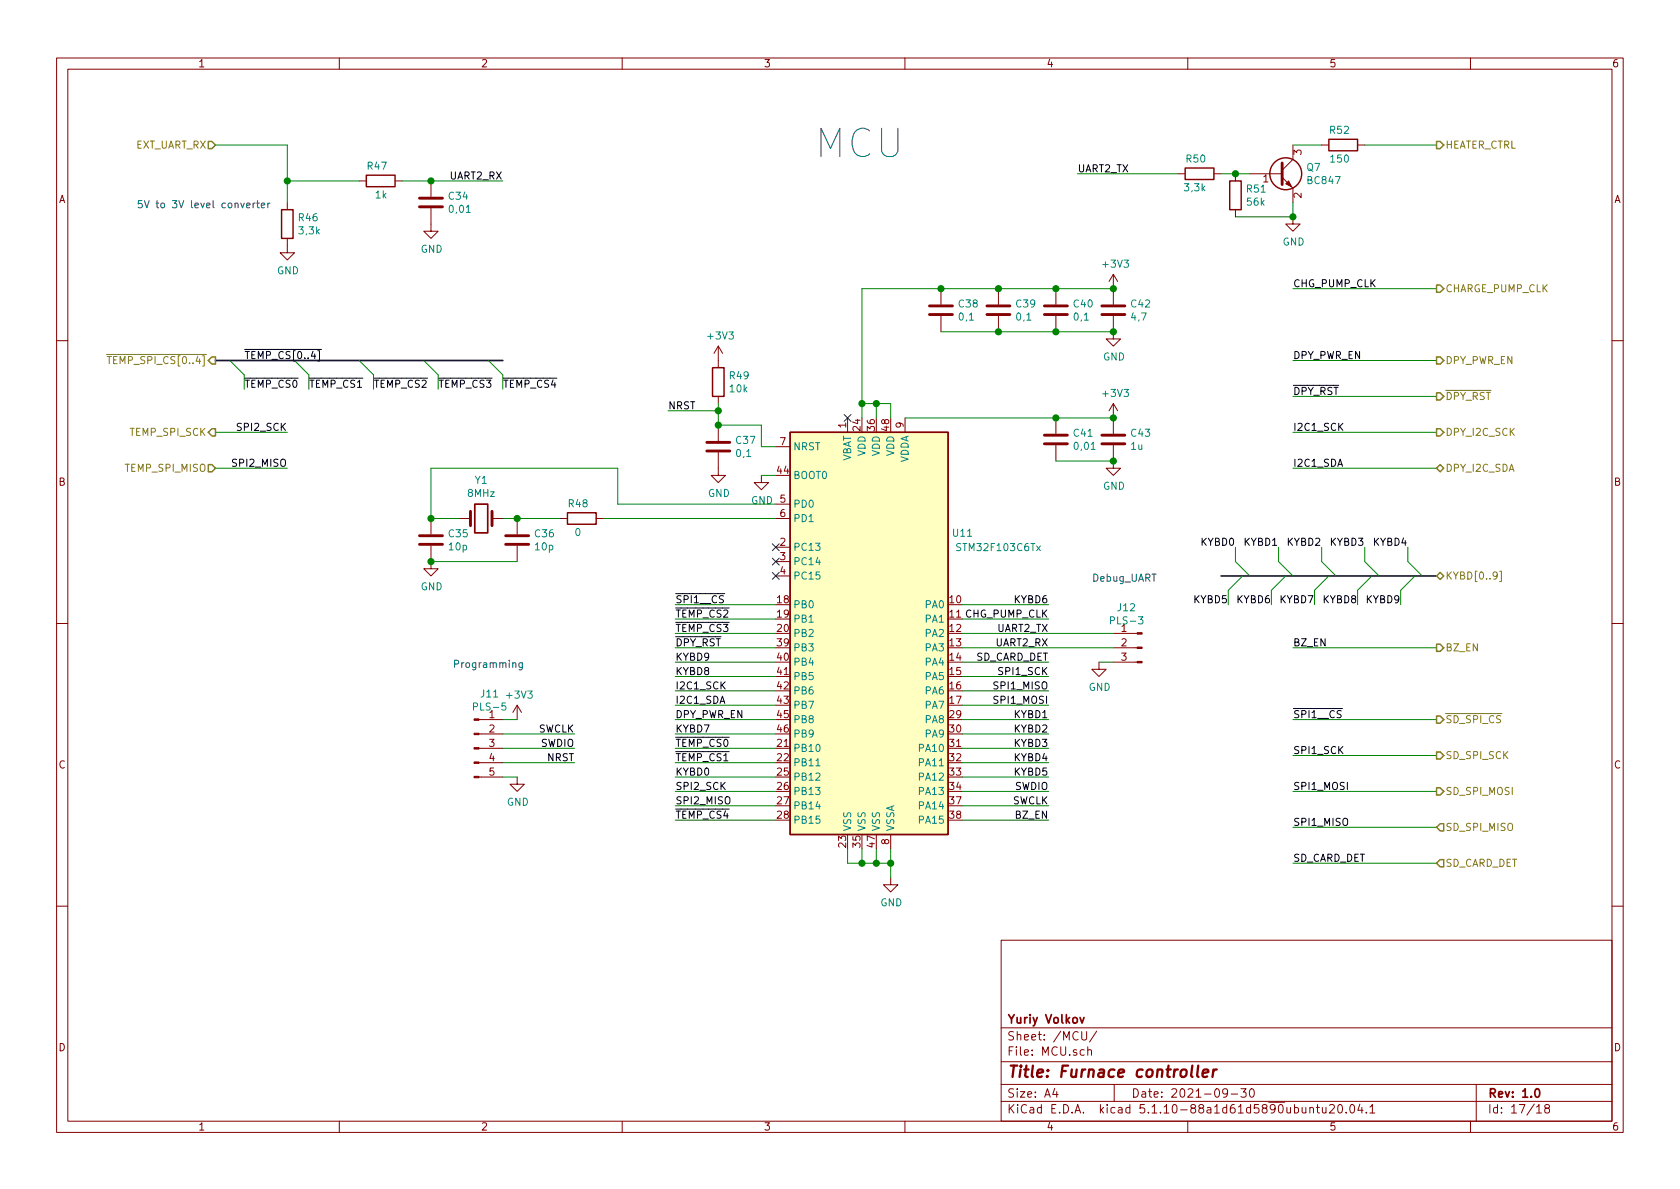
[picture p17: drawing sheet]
EESchema Schematic File Version 4
EELAYER 30 0
EELAYER END
$Descr A4 11693 8268
encoding utf-8
Sheet 17 18
Title "Furnace controller"
Date "2021-09-30"
Rev "1.0"
Comp "Yuriy Volkov"
Comment1 ""
Comment2 ""
Comment3 ""
Comment4 ""
$EndDescr
$Comp
L MCU_ST_STM32F1:STM32F103C6Tx U?
U 1 1
P 6100 4400
AR Path="/609CC27B" Ref="U?"  Part="1" 
AR Path="/609C9D41/609CC27B" Ref="U11"  Part="1" 
AR Path="/60B42F62/609CC27B" Ref="U?"  Part="1" 
F 0 "U11" H 6700 5100 50  0000 C CNN
F 1 "STM32F103C6Tx" H 6950 5000 50  0000 C CNN
F 2 "Package_QFP:LQFP-48_7x7mm_P0.5mm" H 5500 3000 50  0001 R CNN
F 3 "http://www.st.com/st-web-ui/static/active/en/resource/technical/document/datasheet/CD00210843.pdf" H 6100 4400 50  0001 C CNN
	1    6100 4400
	1    0    0    -1  
$EndComp
Text Notes 6300 1100 2    197  ~ 0
MCU\n
$Comp
L Device:R R?
U 1 1
P 5000 2650
AR Path="/60B4CB82" Ref="R?"  Part="1" 
AR Path="/609C9D41/60B4CB82" Ref="R49"  Part="1" 
AR Path="/60B42F62/60B4CB82" Ref="R?"  Part="1" 
F 0 "R49" H 5070 2696 50  0000 L CNN
F 1 "10k" H 5070 2605 50  0000 L CNN
F 2 "Resistor_SMD:R_0603_1608Metric_Pad0.98x0.95mm_HandSolder" V 4930 2650 50  0001 C CNN
F 3 "~" H 5000 2650 50  0001 C CNN
	1    5000 2650
	1    0    0    -1  
$EndComp
$Comp
L power:GND #PWR?
U 1 1
P 6200 6100
AR Path="/60B4CB88" Ref="#PWR?"  Part="1" 
AR Path="/609C9D41/60B4CB88" Ref="#PWR050"  Part="1" 
AR Path="/60B42F62/60B4CB88" Ref="#PWR?"  Part="1" 
F 0 "#PWR050" H 6200 5850 50  0001 C CNN
F 1 "GND" H 6205 5927 50  0000 C CNN
F 2 "" H 6200 6100 50  0001 C CNN
F 3 "" H 6200 6100 50  0001 C CNN
	1    6200 6100
	1    0    0    -1  
$EndComp
$Comp
L Device:C C?
U 1 1
P 6550 2150
AR Path="/60B4CB8E" Ref="C?"  Part="1" 
AR Path="/609C9D41/60B4CB8E" Ref="C38"  Part="1" 
AR Path="/60B42F62/60B4CB8E" Ref="C?"  Part="1" 
F 0 "C38" H 6665 2196 50  0000 L CNN
F 1 "0,1" H 6665 2105 50  0000 L CNN
F 2 "Capacitor_SMD:C_0603_1608Metric_Pad1.08x0.95mm_HandSolder" H 6588 2000 50  0001 C CNN
F 3 "~" H 6550 2150 50  0001 C CNN
	1    6550 2150
	1    0    0    -1  
$EndComp
$Comp
L power:+3V3 #PWR?
U 1 1
P 7750 2000
AR Path="/609CA6A8/60B4D7B8" Ref="#PWR?"  Part="1" 
AR Path="/609C9D41/60B4D7B8" Ref="#PWR051"  Part="1" 
AR Path="/60B42F62/60B4D7B8" Ref="#PWR?"  Part="1" 
F 0 "#PWR051" H 7750 1850 50  0001 C CNN
F 1 "+3V3" H 7765 2173 50  0000 C CNN
F 2 "" H 7750 2000 50  0001 C CNN
F 3 "" H 7750 2000 50  0001 C CNN
	1    7750 2000
	1    0    0    -1  
$EndComp
$Comp
L Device:C C?
U 1 1
P 7750 2150
AR Path="/60B4F8D6" Ref="C?"  Part="1" 
AR Path="/609CA6A8/609D24C0/60B4F8D6" Ref="C?"  Part="1" 
AR Path="/609CA6A8/60A08E0B/60B4F8D6" Ref="C?"  Part="1" 
AR Path="/609CA6A8/60A0A46E/60B4F8D6" Ref="C?"  Part="1" 
AR Path="/609CA6A8/60A0A500/60B4F8D6" Ref="C?"  Part="1" 
AR Path="/609CA6A8/60A0A922/60B4F8D6" Ref="C?"  Part="1" 
AR Path="/609CA6A8/60B4F8D6" Ref="C?"  Part="1" 
AR Path="/609CA6A8/60AE5653/60B4F8D6" Ref="C?"  Part="1" 
AR Path="/60A364EE/60B4F8D6" Ref="C?"  Part="1" 
AR Path="/609C9D41/60B4F8D6" Ref="C42"  Part="1" 
AR Path="/60B42F62/60B4F8D6" Ref="C?"  Part="1" 
F 0 "C42" H 7865 2196 50  0000 L CNN
F 1 "4,7" H 7865 2105 50  0000 L CNN
F 2 "Capacitor_SMD:C_1206_3216Metric_Pad1.33x1.80mm_HandSolder" H 7788 2000 50  0001 C CNN
F 3 "~" H 7750 2150 50  0001 C CNN
	1    7750 2150
	1    0    0    -1  
$EndComp
Wire Wire Line
	6200 5900 6200 6000
$Comp
L Device:C C?
U 1 1
P 6950 2150
AR Path="/60A4CF16" Ref="C?"  Part="1" 
AR Path="/609C9D41/60A4CF16" Ref="C39"  Part="1" 
AR Path="/60B42F62/60A4CF16" Ref="C?"  Part="1" 
F 0 "C39" H 7065 2196 50  0000 L CNN
F 1 "0,1" H 7065 2105 50  0000 L CNN
F 2 "Capacitor_SMD:C_0603_1608Metric_Pad1.08x0.95mm_HandSolder" H 6988 2000 50  0001 C CNN
F 3 "~" H 6950 2150 50  0001 C CNN
	1    6950 2150
	1    0    0    -1  
$EndComp
$Comp
L Device:C C?
U 1 1
P 7350 2150
AR Path="/60A4D090" Ref="C?"  Part="1" 
AR Path="/609C9D41/60A4D090" Ref="C40"  Part="1" 
AR Path="/60B42F62/60A4D090" Ref="C?"  Part="1" 
F 0 "C40" H 7465 2196 50  0000 L CNN
F 1 "0,1" H 7465 2105 50  0000 L CNN
F 2 "Capacitor_SMD:C_0603_1608Metric_Pad1.08x0.95mm_HandSolder" H 7388 2000 50  0001 C CNN
F 3 "~" H 7350 2150 50  0001 C CNN
	1    7350 2150
	1    0    0    -1  
$EndComp
$Comp
L Device:C C?
U 1 1
P 7350 3050
AR Path="/60A4D2CE" Ref="C?"  Part="1" 
AR Path="/609C9D41/60A4D2CE" Ref="C41"  Part="1" 
AR Path="/60B42F62/60A4D2CE" Ref="C?"  Part="1" 
F 0 "C41" H 7465 3096 50  0000 L CNN
F 1 "0,01" H 7465 3005 50  0000 L CNN
F 2 "Capacitor_SMD:C_0603_1608Metric_Pad1.08x0.95mm_HandSolder" H 7388 2900 50  0001 C CNN
F 3 "~" H 7350 3050 50  0001 C CNN
	1    7350 3050
	1    0    0    -1  
$EndComp
$Comp
L Device:C C?
U 1 1
P 7750 3050
AR Path="/60A4D379" Ref="C?"  Part="1" 
AR Path="/609C9D41/60A4D379" Ref="C43"  Part="1" 
AR Path="/60B42F62/60A4D379" Ref="C?"  Part="1" 
F 0 "C43" H 7865 3096 50  0000 L CNN
F 1 "1u" H 7865 3005 50  0000 L CNN
F 2 "Capacitor_SMD:C_0603_1608Metric_Pad1.08x0.95mm_HandSolder" H 7788 2900 50  0001 C CNN
F 3 "~" H 7750 3050 50  0001 C CNN
	1    7750 3050
	1    0    0    -1  
$EndComp
$Comp
L power:GND #PWR?
U 1 1
P 7750 2300
AR Path="/60A5067C" Ref="#PWR?"  Part="1" 
AR Path="/609C9D41/60A5067C" Ref="#PWR052"  Part="1" 
AR Path="/60B42F62/60A5067C" Ref="#PWR?"  Part="1" 
F 0 "#PWR052" H 7750 2050 50  0001 C CNN
F 1 "GND" H 7755 2127 50  0000 C CNN
F 2 "" H 7750 2300 50  0001 C CNN
F 3 "" H 7750 2300 50  0001 C CNN
	1    7750 2300
	1    0    0    -1  
$EndComp
$Comp
L power:GND #PWR?
U 1 1
P 7750 3200
AR Path="/60A508BF" Ref="#PWR?"  Part="1" 
AR Path="/609C9D41/60A508BF" Ref="#PWR054"  Part="1" 
AR Path="/60B42F62/60A508BF" Ref="#PWR?"  Part="1" 
F 0 "#PWR054" H 7750 2950 50  0001 C CNN
F 1 "GND" H 7755 3027 50  0000 C CNN
F 2 "" H 7750 3200 50  0001 C CNN
F 3 "" H 7750 3200 50  0001 C CNN
	1    7750 3200
	1    0    0    -1  
$EndComp
Connection ~ 7750 3200
Wire Wire Line
	7350 3200 7750 3200
$Comp
L Device:Crystal Y1
U 1 1
P 3350 3600
AR Path="/609C9D41/60A53D72" Ref="Y1"  Part="1" 
AR Path="/60B42F62/60A53D72" Ref="Y?"  Part="1" 
F 0 "Y1" H 3350 3868 50  0000 C CNN
F 1 "8MHz" H 3350 3777 50  0000 C CNN
F 2 "Crystal:Crystal_SMD_HC49-SD" H 3350 3600 50  0001 C CNN
F 3 "~" H 3350 3600 50  0001 C CNN
	1    3350 3600
	1    0    0    -1  
$EndComp
$Comp
L Device:C C?
U 1 1
P 3000 3750
AR Path="/60A55C72" Ref="C?"  Part="1" 
AR Path="/609C9D41/60A55C72" Ref="C35"  Part="1" 
AR Path="/60B42F62/60A55C72" Ref="C?"  Part="1" 
F 0 "C35" H 3115 3796 50  0000 L CNN
F 1 "10p" H 3115 3705 50  0000 L CNN
F 2 "Capacitor_SMD:C_0603_1608Metric_Pad1.08x0.95mm_HandSolder" H 3038 3600 50  0001 C CNN
F 3 "~" H 3000 3750 50  0001 C CNN
	1    3000 3750
	1    0    0    -1  
$EndComp
$Comp
L Device:C C?
U 1 1
P 3600 3750
AR Path="/60A56506" Ref="C?"  Part="1" 
AR Path="/609C9D41/60A56506" Ref="C36"  Part="1" 
AR Path="/60B42F62/60A56506" Ref="C?"  Part="1" 
F 0 "C36" H 3715 3796 50  0000 L CNN
F 1 "10p" H 3715 3705 50  0000 L CNN
F 2 "Capacitor_SMD:C_0603_1608Metric_Pad1.08x0.95mm_HandSolder" H 3638 3600 50  0001 C CNN
F 3 "~" H 3600 3750 50  0001 C CNN
	1    3600 3750
	1    0    0    -1  
$EndComp
$Comp
L power:GND #PWR?
U 1 1
P 3000 3900
AR Path="/60A57477" Ref="#PWR?"  Part="1" 
AR Path="/609C9D41/60A57477" Ref="#PWR044"  Part="1" 
AR Path="/60B42F62/60A57477" Ref="#PWR?"  Part="1" 
F 0 "#PWR044" H 3000 3650 50  0001 C CNN
F 1 "GND" H 3005 3727 50  0000 C CNN
F 2 "" H 3000 3900 50  0001 C CNN
F 3 "" H 3000 3900 50  0001 C CNN
	1    3000 3900
	1    0    0    -1  
$EndComp
Connection ~ 3000 3900
Wire Wire Line
	3000 3600 3200 3600
Wire Wire Line
	3500 3600 3600 3600
Wire Wire Line
	3900 3600 3600 3600
Connection ~ 3600 3600
Wire Wire Line
	3000 3900 3600 3900
$Comp
L Device:R R?
U 1 1
P 4050 3600
AR Path="/60A5E844" Ref="R?"  Part="1" 
AR Path="/609C9D41/60A5E844" Ref="R48"  Part="1" 
AR Path="/60B42F62/60A5E844" Ref="R?"  Part="1" 
F 0 "R48" V 4150 3550 50  0000 L CNN
F 1 "0" V 3950 3600 50  0000 L CNN
F 2 "Resistor_SMD:R_0603_1608Metric_Pad0.98x0.95mm_HandSolder" V 3980 3600 50  0001 C CNN
F 3 "~" H 4050 3600 50  0001 C CNN
	1    4050 3600
	0    -1   -1   0   
$EndComp
Wire Wire Line
	4300 3500 4300 3250
Wire Wire Line
	4300 3250 3000 3250
Wire Wire Line
	3000 3250 3000 3600
Connection ~ 3000 3600
$Comp
L power:GND #PWR?
U 1 1
P 5000 3250
AR Path="/60A77B5B" Ref="#PWR?"  Part="1" 
AR Path="/609C9D41/60A77B5B" Ref="#PWR048"  Part="1" 
AR Path="/60B42F62/60A77B5B" Ref="#PWR?"  Part="1" 
F 0 "#PWR048" H 5000 3000 50  0001 C CNN
F 1 "GND" H 5005 3077 50  0000 C CNN
F 2 "" H 5000 3250 50  0001 C CNN
F 3 "" H 5000 3250 50  0001 C CNN
	1    5000 3250
	1    0    0    -1  
$EndComp
$Comp
L power:+3V3 #PWR?
U 1 1
P 5000 2500
AR Path="/609CA6A8/60A78458" Ref="#PWR?"  Part="1" 
AR Path="/609C9D41/60A78458" Ref="#PWR047"  Part="1" 
AR Path="/60B42F62/60A78458" Ref="#PWR?"  Part="1" 
F 0 "#PWR047" H 5000 2350 50  0001 C CNN
F 1 "+3V3" H 5015 2673 50  0000 C CNN
F 2 "" H 5000 2500 50  0001 C CNN
F 3 "" H 5000 2500 50  0001 C CNN
	1    5000 2500
	1    0    0    -1  
$EndComp
$Comp
L power:GND #PWR?
U 1 1
P 5300 3300
AR Path="/60A78F77" Ref="#PWR?"  Part="1" 
AR Path="/609C9D41/60A78F77" Ref="#PWR049"  Part="1" 
AR Path="/60B42F62/60A78F77" Ref="#PWR?"  Part="1" 
F 0 "#PWR049" H 5300 3050 50  0001 C CNN
F 1 "GND" H 5305 3127 50  0000 C CNN
F 2 "" H 5300 3300 50  0001 C CNN
F 3 "" H 5300 3300 50  0001 C CNN
	1    5300 3300
	1    0    0    -1  
$EndComp
Wire Wire Line
	5400 3300 5300 3300
Wire Wire Line
	5000 2800 5000 2850
Wire Wire Line
	5300 2950 5300 3100
Wire Wire Line
	5300 3100 5400 3100
Connection ~ 5000 2950
Wire Wire Line
	4300 3500 5400 3500
Wire Wire Line
	4200 3600 5400 3600
$Comp
L power:+3V3 #PWR?
U 1 1
P 7750 2900
AR Path="/609CA6A8/60A96EAD" Ref="#PWR?"  Part="1" 
AR Path="/609C9D41/60A96EAD" Ref="#PWR053"  Part="1" 
AR Path="/60B42F62/60A96EAD" Ref="#PWR?"  Part="1" 
F 0 "#PWR053" H 7750 2750 50  0001 C CNN
F 1 "+3V3" H 7765 3073 50  0000 C CNN
F 2 "" H 7750 2900 50  0001 C CNN
F 3 "" H 7750 2900 50  0001 C CNN
	1    7750 2900
	1    0    0    -1  
$EndComp
Wire Wire Line
	6300 2900 7350 2900
Wire Wire Line
	6000 2900 6000 2800
Wire Wire Line
	6550 2300 6950 2300
Connection ~ 7750 2300
Connection ~ 6950 2300
Wire Wire Line
	6950 2300 7350 2300
Connection ~ 7350 2300
Wire Wire Line
	7350 2300 7750 2300
Wire Wire Line
	6000 2000 6550 2000
Connection ~ 7750 2000
Connection ~ 6550 2000
Wire Wire Line
	6550 2000 6950 2000
Connection ~ 6950 2000
Wire Wire Line
	6950 2000 7350 2000
Connection ~ 7350 2000
Wire Wire Line
	7350 2000 7750 2000
Wire Wire Line
	7350 2900 7750 2900
Connection ~ 7350 2900
Connection ~ 7750 2900
Text HLabel 10000 2500 2    50   Output ~ 0
DPY_PWR_EN
Text HLabel 10000 2750 2    50   Output ~ 0
~DPY_RST
Text HLabel 10000 3250 2    50   BiDi ~ 0
DPY_I2C_SDA
Text HLabel 10000 3000 2    50   Output ~ 0
DPY_I2C_SCK
Text HLabel 10000 2000 2    50   Output ~ 0
CHARGE_PUMP_CLK
Text HLabel 10000 4000 2    50   BiDi ~ 0
KYBD[0..9]
Text HLabel 1500 3250 0    50   Input ~ 0
TEMP_SPI_MISO
Text HLabel 1500 3000 0    50   Output ~ 0
TEMP_SPI_SCK
Text HLabel 1500 2500 0    50   Output ~ 0
~TEMP_SPI_CS[0..4]
Text HLabel 10000 4500 2    50   Output ~ 0
BZ_EN
Text HLabel 10000 5000 2    50   Output ~ 0
~SD_SPI_CS
Text HLabel 10000 5500 2    50   Output ~ 0
SD_SPI_MOSI
Text HLabel 10000 5250 2    50   Output ~ 0
SD_SPI_SCK
Text HLabel 10000 5750 2    50   Input ~ 0
SD_SPI_MISO
Text HLabel 1500 1000 0    50   Input ~ 0
EXT_UART_RX
Wire Wire Line
	6700 5500 7300 5500
Text Label 7300 5500 2    50   ~ 0
SWDIO
Wire Wire Line
	6700 5600 7300 5600
Text Label 7300 5600 2    50   ~ 0
SWCLK
Text Label 4650 2850 0    50   ~ 0
NRST
Wire Wire Line
	5000 2950 5300 2950
Text Notes 3150 4650 0    50   ~ 0
Programming
Text Label 4000 5300 2    50   ~ 0
NRST
Text Label 4000 5200 2    50   ~ 0
SWDIO
Text Label 4000 5100 2    50   ~ 0
SWCLK
$Comp
L power:GND #PWR?
U 1 1
P 3600 5400
AR Path="/60A6ADB8" Ref="#PWR?"  Part="1" 
AR Path="/609C9D41/60A6ADB8" Ref="#PWR046"  Part="1" 
AR Path="/60B42F62/60A6ADB8" Ref="#PWR?"  Part="1" 
F 0 "#PWR046" H 3600 5150 50  0001 C CNN
F 1 "GND" H 3605 5227 50  0000 C CNN
F 2 "" H 3600 5400 50  0001 C CNN
F 3 "" H 3600 5400 50  0001 C CNN
	1    3600 5400
	1    0    0    -1  
$EndComp
$Comp
L power:+3V3 #PWR?
U 1 1
P 3600 5000
AR Path="/609CA6A8/60A6B5AC" Ref="#PWR?"  Part="1" 
AR Path="/609C9D41/60A6B5AC" Ref="#PWR045"  Part="1" 
AR Path="/60B42F62/60A6B5AC" Ref="#PWR?"  Part="1" 
F 0 "#PWR045" H 3600 4850 50  0001 C CNN
F 1 "+3V3" H 3615 5173 50  0000 C CNN
F 2 "" H 3600 5000 50  0001 C CNN
F 3 "" H 3600 5000 50  0001 C CNN
	1    3600 5000
	1    0    0    -1  
$EndComp
Wire Wire Line
	3600 5000 3500 5000
Wire Wire Line
	4000 5100 3500 5100
Wire Wire Line
	4000 5200 3500 5200
Wire Wire Line
	4000 5300 3500 5300
Wire Wire Line
	3600 5400 3500 5400
Text Label 4700 5200 0    50   ~ 0
~TEMP_CS0
Text Label 4700 5300 0    50   ~ 0
~TEMP_CS1
Text Label 4700 4300 0    50   ~ 0
~TEMP_CS2
Text Label 4700 4400 0    50   ~ 0
~TEMP_CS3
Text Label 4700 5700 0    50   ~ 0
~TEMP_CS4
Wire Wire Line
	7300 4200 6700 4200
Wire Wire Line
	7300 4300 6700 4300
Wire Wire Line
	7300 4600 6700 4600
Wire Wire Line
	7300 4700 6700 4700
Wire Wire Line
	7300 4800 6700 4800
Text Label 7300 5700 2    50   ~ 0
BZ_EN
Wire Wire Line
	4700 4200 5400 4200
Wire Wire Line
	4700 5400 5400 5400
Wire Wire Line
	4700 5500 5400 5500
Wire Wire Line
	4700 5600 5400 5600
Wire Wire Line
	4700 5700 5400 5700
Text Label 4700 4800 0    50   ~ 0
I2C1_SCK
Text Label 4700 4900 0    50   ~ 0
I2C1_SDA
Wire Wire Line
	4700 4800 5400 4800
Wire Wire Line
	4700 4900 5400 4900
Text Label 7300 4400 2    50   ~ 0
UART2_TX
Text Label 7300 4500 2    50   ~ 0
UART2_RX
Text Notes 7600 4050 0    50   ~ 0
Debug_UART
$Comp
L power:GND #PWR?
U 1 1
P 7650 4600
AR Path="/60AA9C84" Ref="#PWR?"  Part="1" 
AR Path="/609C9D41/60AA9C84" Ref="#PWR055"  Part="1" 
AR Path="/60B42F62/60AA9C84" Ref="#PWR?"  Part="1" 
F 0 "#PWR055" H 7650 4350 50  0001 C CNN
F 1 "GND" H 7655 4427 50  0000 C CNN
F 2 "" H 7650 4600 50  0001 C CNN
F 3 "" H 7650 4600 50  0001 C CNN
	1    7650 4600
	1    0    0    -1  
$EndComp
Wire Wire Line
	7650 4600 7750 4600
Text Label 4700 5000 0    50   ~ 0
DPY_PWR_EN
Text Label 7300 4300 2    50   ~ 0
CHG_PUMP_CLK
Wire Wire Line
	4700 5000 5400 5000
Text Label 4700 5400 0    50   ~ 0
KYBD0
Text Label 7300 5000 2    50   ~ 0
KYBD1
Text Label 7300 5100 2    50   ~ 0
KYBD2
Text Label 7300 5200 2    50   ~ 0
KYBD3
Text Label 7300 5300 2    50   ~ 0
KYBD4
Text Label 7300 5400 2    50   ~ 0
KYBD5
Text Label 7300 4200 2    50   ~ 0
KYBD6
Text Label 4700 5100 0    50   ~ 0
KYBD7
Text Label 4700 4700 0    50   ~ 0
KYBD8
Text Label 4700 4600 0    50   ~ 0
KYBD9
Wire Wire Line
	4700 4500 5400 4500
Wire Wire Line
	4700 4600 5400 4600
Wire Wire Line
	4700 4700 5400 4700
Wire Wire Line
	4700 5100 5400 5100
Wire Wire Line
	4700 5200 5400 5200
Wire Wire Line
	4700 5300 5400 5300
Wire Wire Line
	6700 5700 7300 5700
Wire Wire Line
	6700 4900 7300 4900
Wire Wire Line
	6700 5300 7300 5300
Wire Wire Line
	6700 5400 7300 5400
Wire Wire Line
	6700 5000 7300 5000
Text Label 7500 1200 0    50   ~ 0
UART2_TX
Text Label 3500 1250 2    50   ~ 0
UART2_RX
Text Label 9000 5750 0    50   ~ 0
SPI1_MISO
Text Label 9000 5000 0    50   ~ 0
~SPI1__CS
Text Label 9000 5250 0    50   ~ 0
SPI1_SCK
Text Label 9000 5500 0    50   ~ 0
SPI1_MOSI
Text Label 2000 3000 2    50   ~ 0
SPI2_SCK
Text Label 2000 3250 2    50   ~ 0
SPI2_MISO
Text Label 2150 2700 0    50   ~ 0
~TEMP_CS1
Text Label 2600 2700 0    50   ~ 0
~TEMP_CS2
Text Label 3050 2700 0    50   ~ 0
~TEMP_CS3
Text Label 3500 2700 0    50   ~ 0
~TEMP_CS4
Entry Wire Line
	1600 2500 1700 2600
Entry Wire Line
	2050 2500 2150 2600
Entry Wire Line
	2500 2500 2600 2600
Entry Wire Line
	2950 2500 3050 2600
Entry Wire Line
	3400 2500 3500 2600
Wire Wire Line
	1700 2700 1700 2600
Wire Wire Line
	2150 2700 2150 2600
Wire Wire Line
	2600 2700 2600 2600
Wire Wire Line
	3050 2700 3050 2600
Wire Wire Line
	3500 2700 3500 2600
Text Label 9000 3000 0    50   ~ 0
I2C1_SCK
Text Label 9000 2500 0    50   ~ 0
DPY_PWR_EN
Wire Wire Line
	4700 4300 5400 4300
Text Label 4700 4500 0    50   ~ 0
~DPY_RST
Text Label 9000 4500 0    50   ~ 0
BZ_EN
Wire Wire Line
	1500 1000 2000 1000
Wire Wire Line
	1500 3000 2000 3000
Wire Wire Line
	1500 3250 2000 3250
Wire Wire Line
	9000 2000 10000 2000
Wire Wire Line
	9000 2500 10000 2500
Wire Wire Line
	9000 2750 10000 2750
Wire Wire Line
	9000 3000 10000 3000
Wire Wire Line
	9000 3250 10000 3250
Wire Wire Line
	9000 4500 10000 4500
Wire Wire Line
	9000 5000 10000 5000
Wire Wire Line
	9000 5250 10000 5250
Wire Wire Line
	9000 5500 10000 5500
Wire Wire Line
	9000 5750 10000 5750
$Comp
L Device:R R?
U 1 1
P 2000 1550
AR Path="/60ACA8BC" Ref="R?"  Part="1" 
AR Path="/609C9D41/60ACA8BC" Ref="R46"  Part="1" 
AR Path="/60B42F62/60ACA8BC" Ref="R?"  Part="1" 
F 0 "R46" H 2070 1596 50  0000 L CNN
F 1 "3,3k" H 2070 1505 50  0000 L CNN
F 2 "Resistor_SMD:R_0603_1608Metric_Pad0.98x0.95mm_HandSolder" V 1930 1550 50  0001 C CNN
F 3 "~" H 2000 1550 50  0001 C CNN
	1    2000 1550
	1    0    0    -1  
$EndComp
$Comp
L power:GND #PWR?
U 1 1
P 2000 1700
AR Path="/60ACF85F" Ref="#PWR?"  Part="1" 
AR Path="/609C9D41/60ACF85F" Ref="#PWR042"  Part="1" 
AR Path="/60B42F62/60ACF85F" Ref="#PWR?"  Part="1" 
F 0 "#PWR042" H 2000 1450 50  0001 C CNN
F 1 "GND" H 2005 1527 50  0000 C CNN
F 2 "" H 2000 1700 50  0001 C CNN
F 3 "" H 2000 1700 50  0001 C CNN
	1    2000 1700
	1    0    0    -1  
$EndComp
Text Notes 950  1450 0    50   ~ 0
5V to 3V level converter
Wire Wire Line
	2000 1000 2000 1250
Wire Wire Line
	2500 1250 2000 1250
Connection ~ 2000 1250
Wire Wire Line
	2000 1250 2000 1400
$Comp
L Device:R R?
U 1 1
P 2650 1250
AR Path="/60AF6532" Ref="R?"  Part="1" 
AR Path="/609C9D41/60AF6532" Ref="R47"  Part="1" 
AR Path="/60B42F62/60AF6532" Ref="R?"  Part="1" 
F 0 "R47" V 2750 1200 50  0000 L CNN
F 1 "1k" V 2550 1200 50  0000 L CNN
F 2 "Resistor_SMD:R_0603_1608Metric_Pad0.98x0.95mm_HandSolder" V 2580 1250 50  0001 C CNN
F 3 "~" H 2650 1250 50  0001 C CNN
	1    2650 1250
	0    -1   -1   0   
$EndComp
$Comp
L Device:C C?
U 1 1
P 3000 1400
AR Path="/60AFB0FE" Ref="C?"  Part="1" 
AR Path="/609C9D41/60AFB0FE" Ref="C34"  Part="1" 
AR Path="/60B42F62/60AFB0FE" Ref="C?"  Part="1" 
F 0 "C34" H 3115 1446 50  0000 L CNN
F 1 "0,01" H 3115 1355 50  0000 L CNN
F 2 "Capacitor_SMD:C_0603_1608Metric_Pad1.08x0.95mm_HandSolder" H 3038 1250 50  0001 C CNN
F 3 "~" H 3000 1400 50  0001 C CNN
	1    3000 1400
	1    0    0    -1  
$EndComp
$Comp
L power:GND #PWR?
U 1 1
P 3000 1550
AR Path="/60AFB104" Ref="#PWR?"  Part="1" 
AR Path="/609C9D41/60AFB104" Ref="#PWR043"  Part="1" 
AR Path="/60B42F62/60AFB104" Ref="#PWR?"  Part="1" 
F 0 "#PWR043" H 3000 1300 50  0001 C CNN
F 1 "GND" H 3005 1377 50  0000 C CNN
F 2 "" H 3000 1550 50  0001 C CNN
F 3 "" H 3000 1550 50  0001 C CNN
	1    3000 1550
	1    0    0    -1  
$EndComp
Wire Wire Line
	3500 1250 3000 1250
Connection ~ 3000 1250
Wire Wire Line
	3000 1250 2800 1250
$Comp
L Device:R R?
U 1 1
P 8350 1200
AR Path="/60B10008" Ref="R?"  Part="1" 
AR Path="/609C9D41/60B10008" Ref="R50"  Part="1" 
AR Path="/60B42F62/60B10008" Ref="R?"  Part="1" 
F 0 "R50" V 8450 1150 50  0000 L CNN
F 1 "3,3k" V 8250 1150 50  0000 L CNN
F 2 "Resistor_SMD:R_0603_1608Metric_Pad0.98x0.95mm_HandSolder" V 8280 1200 50  0001 C CNN
F 3 "~" H 8350 1200 50  0001 C CNN
	1    8350 1200
	0    -1   -1   0   
$EndComp
Wire Wire Line
	7500 1200 8200 1200
$Comp
L Transistor_BJT:BC847 Q7
U 1 1
P 8900 1200
F 0 "Q7" H 9091 1246 50  0000 L CNN
F 1 "BC847" H 9091 1155 50  0000 L CNN
F 2 "Package_TO_SOT_SMD:SOT-23" H 9100 1125 50  0001 L CIN
F 3 "http://www.infineon.com/dgdl/Infineon-BC847SERIES_BC848SERIES_BC849SERIES_BC850SERIES-DS-v01_01-en.pdf?fileId=db3a304314dca389011541d4630a1657" H 8900 1200 50  0001 L CNN
	1    8900 1200
	1    0    0    -1  
$EndComp
Text HLabel 10000 1000 2    50   Output ~ 0
HEATER_CTRL
Wire Wire Line
	9500 1000 10000 1000
$Comp
L Device:R R?
U 1 1
P 9350 1000
AR Path="/60AE8C55" Ref="R?"  Part="1" 
AR Path="/609C9D41/60AE8C55" Ref="R52"  Part="1" 
AR Path="/60B42F62/60AE8C55" Ref="R?"  Part="1" 
F 0 "R52" V 9450 950 50  0000 L CNN
F 1 "150" V 9250 950 50  0000 L CNN
F 2 "Resistor_SMD:R_0603_1608Metric_Pad0.98x0.95mm_HandSolder" V 9280 1000 50  0001 C CNN
F 3 "~" H 9350 1000 50  0001 C CNN
	1    9350 1000
	0    -1   -1   0   
$EndComp
$Comp
L Device:R R?
U 1 1
P 8600 1350
AR Path="/60AF1C85" Ref="R?"  Part="1" 
AR Path="/609C9D41/60AF1C85" Ref="R51"  Part="1" 
AR Path="/60B42F62/60AF1C85" Ref="R?"  Part="1" 
F 0 "R51" H 8670 1396 50  0000 L CNN
F 1 "56k" H 8670 1305 50  0000 L CNN
F 2 "Resistor_SMD:R_0603_1608Metric_Pad0.98x0.95mm_HandSolder" V 8530 1350 50  0001 C CNN
F 3 "~" H 8600 1350 50  0001 C CNN
	1    8600 1350
	1    0    0    -1  
$EndComp
$Comp
L power:GND #PWR?
U 1 1
P 9000 1500
AR Path="/60AF59E1" Ref="#PWR?"  Part="1" 
AR Path="/609C9D41/60AF59E1" Ref="#PWR056"  Part="1" 
AR Path="/60B42F62/60AF59E1" Ref="#PWR?"  Part="1" 
F 0 "#PWR056" H 9000 1250 50  0001 C CNN
F 1 "GND" H 9005 1327 50  0000 C CNN
F 2 "" H 9000 1500 50  0001 C CNN
F 3 "" H 9000 1500 50  0001 C CNN
	1    9000 1500
	1    0    0    -1  
$EndComp
Wire Wire Line
	8500 1200 8600 1200
Wire Wire Line
	8600 1200 8700 1200
Connection ~ 8600 1200
Wire Wire Line
	9000 1000 9200 1000
Wire Wire Line
	9000 1400 9000 1500
Wire Wire Line
	8600 1500 9000 1500
Connection ~ 9000 1500
Text Label 1700 2700 0    50   ~ 0
~TEMP_CS0
NoConn ~ 5400 3800
NoConn ~ 5400 3900
NoConn ~ 5400 4000
NoConn ~ 5900 2900
Wire Wire Line
	9750 4100 9750 4200
Wire Wire Line
	9800 3900 9800 3800
Wire Wire Line
	9450 4100 9450 4200
Wire Wire Line
	9500 3900 9500 3800
Wire Wire Line
	9200 3900 9200 3800
Wire Wire Line
	9150 4100 9150 4200
Wire Wire Line
	8900 3900 8900 3800
Wire Wire Line
	8850 4100 8850 4200
Wire Wire Line
	8600 3900 8600 3800
Wire Wire Line
	8550 4200 8550 4100
Entry Wire Line
	9850 4000 9750 4100
Entry Wire Line
	9550 4000 9450 4100
Entry Wire Line
	9250 4000 9150 4100
Entry Wire Line
	8950 4000 8850 4100
Entry Wire Line
	8650 4000 8550 4100
Entry Wire Line
	8600 3900 8700 4000
Entry Wire Line
	8900 3900 9000 4000
Entry Wire Line
	9200 3900 9300 4000
Entry Wire Line
	9500 3900 9600 4000
Entry Wire Line
	9900 4000 9800 3900
Text Label 8900 3800 2    50   ~ 0
KYBD1
Text Label 8600 3800 2    50   ~ 0
KYBD0
Text Label 9200 3800 2    50   ~ 0
KYBD2
Text Label 9500 3800 2    50   ~ 0
KYBD3
Text Label 8850 4200 2    50   ~ 0
KYBD6
Text Label 8550 4200 2    50   ~ 0
KYBD5
Text Label 9800 3800 2    50   ~ 0
KYBD4
Text Label 9450 4200 2    50   ~ 0
KYBD8
Text Label 9150 4200 2    50   ~ 0
KYBD7
Text Label 9750 4200 2    50   ~ 0
KYBD9
Text Label 1700 2500 0    50   ~ 0
~TEMP_CS[0..4]
$Comp
L Connector:Conn_01x05_Male J11
U 1 1
P 3300 5200
F 0 "J11" H 3408 5581 50  0000 C CNN
F 1 "PLS-5" H 3408 5490 50  0000 C CNN
F 2 "Connector_PinHeader_2.54mm:PinHeader_1x05_P2.54mm_Vertical" H 3300 5200 50  0001 C CNN
F 3 "~" H 3300 5200 50  0001 C CNN
	1    3300 5200
	1    0    0    -1  
$EndComp
Text HLabel 10000 6000 2    50   Input ~ 0
SD_CARD_DET
Text Label 9000 6000 0    50   ~ 0
SD_CARD_DET
Text Label 7300 4600 2    50   ~ 0
SD_CARD_DET
Wire Wire Line
	4700 4400 5400 4400
Wire Wire Line
	9000 6000 10000 6000
$Comp
L Device:C C?
U 1 1
P 5000 3100
AR Path="/60A7599F" Ref="C?"  Part="1" 
AR Path="/609C9D41/60A7599F" Ref="C37"  Part="1" 
AR Path="/60B42F62/60A7599F" Ref="C?"  Part="1" 
F 0 "C37" H 5115 3146 50  0000 L CNN
F 1 "0,1" H 5115 3055 50  0000 L CNN
F 2 "Capacitor_SMD:C_0603_1608Metric_Pad1.08x0.95mm_HandSolder" H 5038 2950 50  0001 C CNN
F 3 "~" H 5000 3100 50  0001 C CNN
	1    5000 3100
	1    0    0    -1  
$EndComp
Wire Wire Line
	4650 2850 5000 2850
Connection ~ 5000 2850
Wire Wire Line
	5000 2850 5000 2950
Text Label 9000 2750 0    50   ~ 0
~DPY_RST
Text Label 9000 3250 0    50   ~ 0
I2C1_SDA
Text Label 9000 2000 0    50   ~ 0
CHG_PUMP_CLK
$Comp
L Connector:Conn_01x03_Male J12
U 1 1
P 7950 4500
AR Path="/609C9D41/60B5D67E" Ref="J12"  Part="1" 
AR Path="/60B42F62/60B5D67E" Ref="J?"  Part="1" 
F 0 "J12" H 8058 4781 50  0000 C CNN
F 1 "PLS-3" H 8058 4690 50  0000 C CNN
F 2 "Connector_PinHeader_2.54mm:PinHeader_1x03_P2.54mm_Vertical" H 7950 4500 50  0001 C CNN
F 3 "~" H 7950 4500 50  0001 C CNN
	1    7950 4500
	-1   0    0    -1  
$EndComp
Wire Wire Line
	6700 4400 7750 4400
Wire Wire Line
	6700 4500 7750 4500
Text Label 4700 4200 0    50   ~ 0
~SPI1__CS
Text Label 7300 4700 2    50   ~ 0
SPI1_SCK
Text Label 7300 4900 2    50   ~ 0
SPI1_MOSI
Text Label 7300 4800 2    50   ~ 0
SPI1_MISO
Wire Wire Line
	5900 5900 5900 6000
Wire Wire Line
	5900 6000 6000 6000
Connection ~ 6200 6000
Wire Wire Line
	6200 6000 6200 6100
Wire Wire Line
	6000 5900 6000 6000
Connection ~ 6000 6000
Wire Wire Line
	6000 6000 6100 6000
Wire Wire Line
	6100 5900 6100 6000
Connection ~ 6100 6000
Wire Wire Line
	6100 6000 6200 6000
Wire Wire Line
	6200 2900 6200 2800
Wire Wire Line
	6200 2800 6100 2800
Connection ~ 6000 2800
Wire Wire Line
	6000 2800 6000 2000
Wire Wire Line
	6100 2900 6100 2800
Connection ~ 6100 2800
Wire Wire Line
	6100 2800 6000 2800
Text Label 4700 5500 0    50   ~ 0
SPI2_SCK
Text Label 4700 5600 0    50   ~ 0
SPI2_MISO
Wire Wire Line
	7300 5100 6700 5100
Wire Wire Line
	7300 5200 6700 5200
Wire Bus Line
	1500 2500 3500 2500
Wire Bus Line
	8500 4000 10000 4000
$EndSCHEMATC
